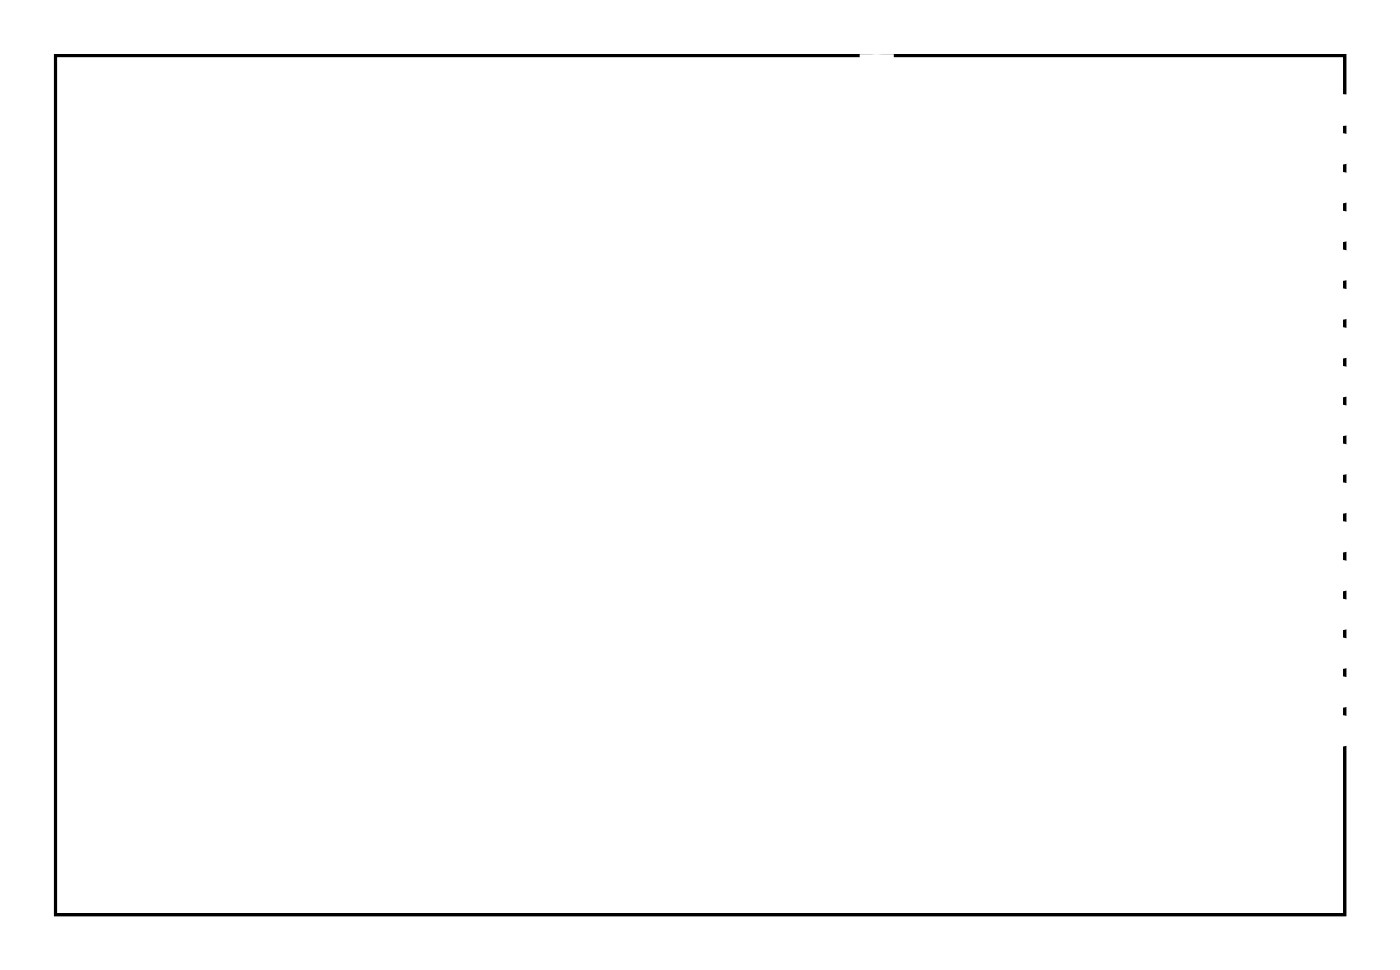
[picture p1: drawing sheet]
<svg xmlns="http://www.w3.org/2000/svg" width="92mm" height="63mm" viewBox="0 0 92 63" stroke-linecap="round" stroke-linejoin="round" font-family="sans-serif">
<path d="M3.6 3.6h84.5v56.3h-84.5z" fill="none" stroke="#000" stroke-width=".2"/>
<path d="M3.6 3.6h84.5v56.3h-84.5z" fill="none" stroke="#000" stroke-width=".07"/>
<circle cx="57.4" cy="30" r=".6" fill="#fff"/>
<circle cx="57.4" cy="30" r=".6" fill="none" stroke="#fff" stroke-width=".65" stroke-linecap="butt"/>
<path d="M56.8 29.4h1.2v1.2h-1.2z" fill="#fff"/>
<path d="M56.8 29.4h1.2v1.2h-1.2z" fill="none" stroke="#fff" stroke-width=".65" stroke-linecap="butt"/>
<circle cx="57.4" cy="27.5" r=".6" fill="#fff"/>
<circle cx="57.4" cy="27.5" r=".6" fill="none" stroke="#fff" stroke-width=".65" stroke-linecap="butt"/>
<path d="M46.6 -.1h1.4a.9 .9 0 0 1-1.4 0z" fill-rule="evenodd" fill="#fff"/>
<path d="M46.7 -.1a.67 .67 0 0 0 1.2 0" fill="none" stroke="#fff" stroke-width=".76" stroke-linecap="butt"/>
<circle cx="47.3" cy="9.7" r=".7" fill="#fff"/>
<circle cx="47.3" cy="9.7" r=".7" fill="none" stroke="#fff" stroke-width=".76" stroke-linecap="butt"/>
<path d="M56.7 3.9h1.5v1.5h-1.5z" fill="#fff"/>
<path d="M56.7 3.9h1.5v1.5h-1.5z" fill="none" stroke="#fff" stroke-width=".76" stroke-linecap="butt"/>
<circle cx="57.4" cy="4.7" r=".74" fill="#fff"/>
<circle cx="57.4" cy="4.7" r=".74" fill="none" stroke="#fff" stroke-width=".76" stroke-linecap="butt"/>
<circle cx="57.4" cy="7.2" r=".74" fill="#fff"/>
<circle cx="57.4" cy="7.2" r=".74" fill="none" stroke="#fff" stroke-width=".76" stroke-linecap="butt"/>
<circle cx="57.4" cy="9.7" r=".74" fill="#fff"/>
<circle cx="57.4" cy="9.7" r=".74" fill="none" stroke="#fff" stroke-width=".76" stroke-linecap="butt"/>
<path d="M56.7 16.6h1.5v1.5h-1.5z" fill="#fff"/>
<path d="M56.7 16.6h1.5v1.5h-1.5z" fill="none" stroke="#fff" stroke-width=".76" stroke-linecap="butt"/>
<circle cx="57.4" cy="17.4" r=".74" fill="#fff"/>
<circle cx="57.4" cy="17.4" r=".74" fill="none" stroke="#fff" stroke-width=".76" stroke-linecap="butt"/>
<circle cx="57.4" cy="19.9" r=".74" fill="#fff"/>
<circle cx="57.4" cy="19.9" r=".74" fill="none" stroke="#fff" stroke-width=".76" stroke-linecap="butt"/>
<circle cx="57.4" cy="22.4" r=".74" fill="#fff"/>
<circle cx="57.4" cy="22.4" r=".74" fill="none" stroke="#fff" stroke-width=".76" stroke-linecap="butt"/>
<circle cx="87.9" cy="7.2" r=".68" fill="#fff"/>
<circle cx="87.9" cy="7.2" r=".68" fill="none" stroke="#fff" stroke-width=".68" stroke-linecap="butt"/>
<path d="M87.2 6.5h1.4v1.4h-1.4z" fill="#fff"/>
<path d="M87.2 6.5h1.4v1.4h-1.4z" fill="none" stroke="#fff" stroke-width=".68" stroke-linecap="butt"/>
<circle cx="87.9" cy="9.7" r=".68" fill="#fff"/>
<circle cx="87.9" cy="9.7" r=".68" fill="none" stroke="#fff" stroke-width=".68" stroke-linecap="butt"/>
<circle cx="87.9" cy="12.3" r=".68" fill="#fff"/>
<circle cx="87.9" cy="12.3" r=".68" fill="none" stroke="#fff" stroke-width=".68" stroke-linecap="butt"/>
<circle cx="87.9" cy="14.8" r=".68" fill="#fff"/>
<circle cx="87.9" cy="14.8" r=".68" fill="none" stroke="#fff" stroke-width=".68" stroke-linecap="butt"/>
<circle cx="87.9" cy="17.4" r=".68" fill="#fff"/>
<circle cx="87.9" cy="17.4" r=".68" fill="none" stroke="#fff" stroke-width=".68" stroke-linecap="butt"/>
<circle cx="87.9" cy="19.9" r=".68" fill="#fff"/>
<circle cx="87.9" cy="19.9" r=".68" fill="none" stroke="#fff" stroke-width=".68" stroke-linecap="butt"/>
<circle cx="87.9" cy="22.4" r=".68" fill="#fff"/>
<circle cx="87.9" cy="22.4" r=".68" fill="none" stroke="#fff" stroke-width=".68" stroke-linecap="butt"/>
<circle cx="87.9" cy="25" r=".68" fill="#fff"/>
<circle cx="87.9" cy="25" r=".68" fill="none" stroke="#fff" stroke-width=".68" stroke-linecap="butt"/>
<circle cx="87.9" cy="27.5" r=".68" fill="#fff"/>
<circle cx="87.9" cy="27.5" r=".68" fill="none" stroke="#fff" stroke-width=".68" stroke-linecap="butt"/>
<circle cx="87.9" cy="30.1" r=".68" fill="#fff"/>
<circle cx="87.9" cy="30.1" r=".68" fill="none" stroke="#fff" stroke-width=".68" stroke-linecap="butt"/>
<circle cx="87.9" cy="32.6" r=".68" fill="#fff"/>
<circle cx="87.9" cy="32.6" r=".68" fill="none" stroke="#fff" stroke-width=".68" stroke-linecap="butt"/>
<circle cx="87.9" cy="35.1" r=".68" fill="#fff"/>
<circle cx="87.9" cy="35.1" r=".68" fill="none" stroke="#fff" stroke-width=".68" stroke-linecap="butt"/>
<circle cx="87.9" cy="37.7" r=".68" fill="#fff"/>
<circle cx="87.9" cy="37.7" r=".68" fill="none" stroke="#fff" stroke-width=".68" stroke-linecap="butt"/>
<circle cx="87.9" cy="40.2" r=".68" fill="#fff"/>
<circle cx="87.9" cy="40.2" r=".68" fill="none" stroke="#fff" stroke-width=".68" stroke-linecap="butt"/>
<circle cx="87.9" cy="42.8" r=".68" fill="#fff"/>
<circle cx="87.9" cy="42.8" r=".68" fill="none" stroke="#fff" stroke-width=".68" stroke-linecap="butt"/>
<circle cx="87.9" cy="45.3" r=".68" fill="#fff"/>
<circle cx="87.9" cy="45.3" r=".68" fill="none" stroke="#fff" stroke-width=".68" stroke-linecap="butt"/>
<circle cx="87.9" cy="47.8" r=".68" fill="#fff"/>
<circle cx="87.9" cy="47.8" r=".68" fill="none" stroke="#fff" stroke-width=".68" stroke-linecap="butt"/>
<circle cx="72.7" cy="7.2" r=".68" fill="#fff"/>
<circle cx="72.7" cy="7.2" r=".68" fill="none" stroke="#fff" stroke-width=".68" stroke-linecap="butt"/>
<circle cx="72.7" cy="9.7" r=".68" fill="#fff"/>
<circle cx="72.7" cy="9.7" r=".68" fill="none" stroke="#fff" stroke-width=".68" stroke-linecap="butt"/>
<circle cx="72.7" cy="12.3" r=".68" fill="#fff"/>
<circle cx="72.7" cy="12.3" r=".68" fill="none" stroke="#fff" stroke-width=".68" stroke-linecap="butt"/>
<circle cx="72.7" cy="14.8" r=".68" fill="#fff"/>
<circle cx="72.7" cy="14.8" r=".68" fill="none" stroke="#fff" stroke-width=".68" stroke-linecap="butt"/>
<circle cx="72.7" cy="17.4" r=".68" fill="#fff"/>
<circle cx="72.7" cy="17.4" r=".68" fill="none" stroke="#fff" stroke-width=".68" stroke-linecap="butt"/>
<circle cx="72.7" cy="19.9" r=".68" fill="#fff"/>
<circle cx="72.7" cy="19.9" r=".68" fill="none" stroke="#fff" stroke-width=".68" stroke-linecap="butt"/>
<circle cx="72.7" cy="27.5" r=".68" fill="#fff"/>
<circle cx="72.7" cy="27.5" r=".68" fill="none" stroke="#fff" stroke-width=".68" stroke-linecap="butt"/>
<circle cx="72.7" cy="30.1" r=".68" fill="#fff"/>
<circle cx="72.7" cy="30.1" r=".68" fill="none" stroke="#fff" stroke-width=".68" stroke-linecap="butt"/>
<circle cx="72.7" cy="25" r=".68" fill="#fff"/>
<circle cx="72.7" cy="25" r=".68" fill="none" stroke="#fff" stroke-width=".68" stroke-linecap="butt"/>
<circle cx="72.7" cy="22.4" r=".68" fill="#fff"/>
<circle cx="72.7" cy="22.4" r=".68" fill="none" stroke="#fff" stroke-width=".68" stroke-linecap="butt"/>
<circle cx="72.7" cy="32.6" r=".68" fill="#fff"/>
<circle cx="72.7" cy="32.6" r=".68" fill="none" stroke="#fff" stroke-width=".68" stroke-linecap="butt"/>
<circle cx="72.7" cy="35.1" r=".68" fill="#fff"/>
<circle cx="72.7" cy="35.1" r=".68" fill="none" stroke="#fff" stroke-width=".68" stroke-linecap="butt"/>
<circle cx="72.7" cy="37.7" r=".68" fill="#fff"/>
<circle cx="72.7" cy="37.7" r=".68" fill="none" stroke="#fff" stroke-width=".68" stroke-linecap="butt"/>
<circle cx="72.7" cy="40.2" r=".68" fill="#fff"/>
<circle cx="72.7" cy="40.2" r=".68" fill="none" stroke="#fff" stroke-width=".68" stroke-linecap="butt"/>
<circle cx="72.7" cy="42.8" r=".68" fill="#fff"/>
<circle cx="72.7" cy="42.8" r=".68" fill="none" stroke="#fff" stroke-width=".68" stroke-linecap="butt"/>
<circle cx="72.7" cy="45.3" r=".68" fill="#fff"/>
<circle cx="72.7" cy="45.3" r=".68" fill="none" stroke="#fff" stroke-width=".68" stroke-linecap="butt"/>
<circle cx="72.7" cy="47.8" r=".68" fill="#fff"/>
<circle cx="72.7" cy="47.8" r=".68" fill="none" stroke="#fff" stroke-width=".68" stroke-linecap="butt"/>
<path d="M70.8 5.3h1.4v1.4h-1.4z" fill="#fff"/>
<path d="M70.8 5.3h1.4v1.4h-1.4z" fill="none" stroke="#fff" stroke-width=".76" stroke-linecap="butt"/>
<circle cx="71.5" cy="6" r=".7" fill="#fff"/>
<circle cx="71.5" cy="6" r=".7" fill="none" stroke="#fff" stroke-width=".76" stroke-linecap="butt"/>
<circle cx="63.9" cy="6" r=".7" fill="#fff"/>
<circle cx="63.9" cy="6" r=".7" fill="none" stroke="#fff" stroke-width=".76" stroke-linecap="butt"/>
<circle cx="71.5" cy="8.6" r=".7" fill="#fff"/>
<circle cx="71.5" cy="8.6" r=".7" fill="none" stroke="#fff" stroke-width=".76" stroke-linecap="butt"/>
<circle cx="63.9" cy="8.6" r=".7" fill="#fff"/>
<circle cx="63.9" cy="8.6" r=".7" fill="none" stroke="#fff" stroke-width=".76" stroke-linecap="butt"/>
<circle cx="71.5" cy="11.1" r=".7" fill="#fff"/>
<circle cx="71.5" cy="11.1" r=".7" fill="none" stroke="#fff" stroke-width=".76" stroke-linecap="butt"/>
<circle cx="63.9" cy="11.1" r=".7" fill="#fff"/>
<circle cx="63.9" cy="11.1" r=".7" fill="none" stroke="#fff" stroke-width=".76" stroke-linecap="butt"/>
<circle cx="71.5" cy="13.6" r=".7" fill="#fff"/>
<circle cx="71.5" cy="13.6" r=".7" fill="none" stroke="#fff" stroke-width=".76" stroke-linecap="butt"/>
<circle cx="63.9" cy="13.6" r=".7" fill="#fff"/>
<circle cx="63.9" cy="13.6" r=".7" fill="none" stroke="#fff" stroke-width=".76" stroke-linecap="butt"/>
<circle cx="71.5" cy="16.2" r=".7" fill="#fff"/>
<circle cx="71.5" cy="16.2" r=".7" fill="none" stroke="#fff" stroke-width=".76" stroke-linecap="butt"/>
<circle cx="63.9" cy="16.2" r=".7" fill="#fff"/>
<circle cx="63.9" cy="16.2" r=".7" fill="none" stroke="#fff" stroke-width=".76" stroke-linecap="butt"/>
<circle cx="71.5" cy="18.7" r=".7" fill="#fff"/>
<circle cx="71.5" cy="18.7" r=".7" fill="none" stroke="#fff" stroke-width=".76" stroke-linecap="butt"/>
<circle cx="63.9" cy="18.7" r=".7" fill="#fff"/>
<circle cx="63.9" cy="18.7" r=".7" fill="none" stroke="#fff" stroke-width=".76" stroke-linecap="butt"/>
<circle cx="71.5" cy="21.3" r=".7" fill="#fff"/>
<circle cx="71.5" cy="21.3" r=".7" fill="none" stroke="#fff" stroke-width=".76" stroke-linecap="butt"/>
<circle cx="63.9" cy="21.3" r=".7" fill="#fff"/>
<circle cx="63.9" cy="21.3" r=".7" fill="none" stroke="#fff" stroke-width=".76" stroke-linecap="butt"/>
<circle cx="71.5" cy="23.8" r=".7" fill="#fff"/>
<circle cx="71.5" cy="23.8" r=".7" fill="none" stroke="#fff" stroke-width=".76" stroke-linecap="butt"/>
<circle cx="63.9" cy="23.8" r=".7" fill="#fff"/>
<circle cx="63.9" cy="23.8" r=".7" fill="none" stroke="#fff" stroke-width=".76" stroke-linecap="butt"/>
</svg>
